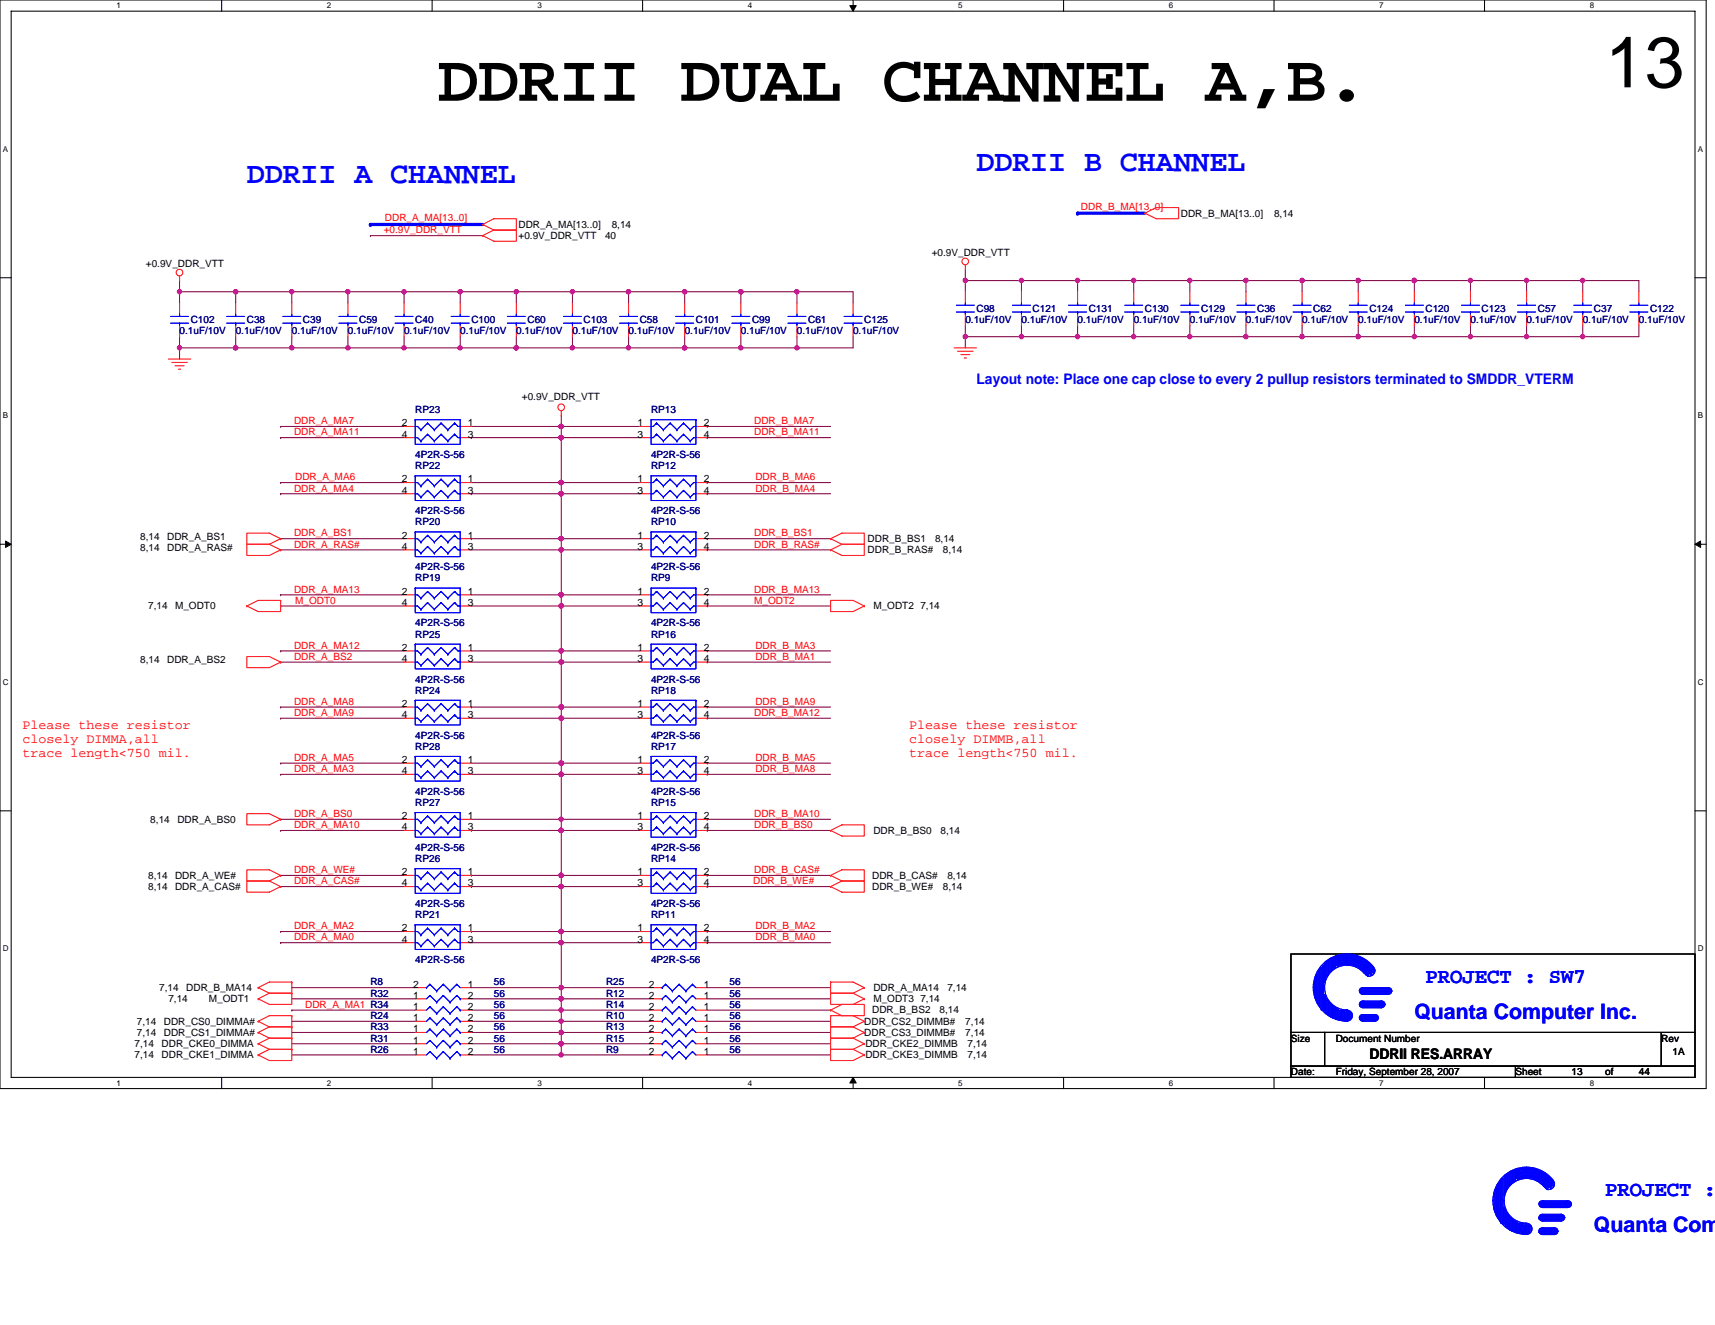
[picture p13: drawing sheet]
<svg xmlns="http://www.w3.org/2000/svg" width="279mm" height="216mm" viewBox="0 0 279 216" stroke-linecap="round" stroke-linejoin="round" font-family="sans-serif">
<defs><g id="words">
<text font-size="11.7" x="261.5" y="14.2">13</text>
<text font-size="11" x="71.3" y="16.4">DDRII DUAL CHANNEL A,B.</text>
<g font-size="4.9" fill="#00f">
<text x="40.2" y="29.7">DDRII A CHANNEL</text>
<text x="159.1" y="27.9">DDRII B CHANNEL</text>
</g>
<g font-size="3.5" fill="#00f">
<text x="232.2" y="160.2">PROJECT : SW7</text>
<text x="230.4" y="166">Quanta Computer Inc.</text>
<text x="261.5" y="194.9">PROJECT :</text>
<text x="259.7" y="200.7">Quanta Com</text>
</g>
<text font-size="2.4" fill="#00f" x="159.1" y="62.5">Layout note: Place one cap close to every 2 pullup resistors terminated to SMDDR_VTERM</text>
<text font-size="2.4" x="223.1" y="172.6">DDRII RES.ARRAY</text>
<g font-size="2.2" fill="#f00">
<text x="3.6" y="118.8">Please these resistor</text>
<text x="148.1" y="118.8">Please these resistor</text>
<text x="3.6" y="121.1">closely DIMMA,all</text>
<text x="3.6" y="123.4">trace length&lt;750 mil.</text>
<text x="148.1" y="121.1">closely DIMMB,all</text>
<text x="148.1" y="123.4">trace length&lt;750 mil.</text>
</g>
<g font-size="1.7">
<text x="65.4" y="69.5">2</text>
<text x="65.4" y="71.3">4</text>
<text x="76.2" y="69.5">1</text>
<text x="76.2" y="71.3">3</text>
<text x="103.9" y="69.5">1</text>
<text x="103.9" y="71.3">3</text>
<text x="114.6" y="69.5">2</text>
<text x="114.6" y="71.3">4</text>
<text x="65.4" y="78.6">2</text>
<text x="65.4" y="80.4">4</text>
<text x="76.2" y="78.6">1</text>
<text x="76.2" y="80.4">3</text>
<text x="103.9" y="78.6">1</text>
<text x="103.9" y="80.4">3</text>
<text x="114.6" y="78.6">2</text>
<text x="114.6" y="80.4">4</text>
<text x="65.4" y="87.8">2</text>
<text x="65.4" y="89.6">4</text>
<text x="76.2" y="87.8">1</text>
<text x="76.2" y="89.6">3</text>
<text x="103.9" y="87.8">1</text>
<text x="103.9" y="89.6">3</text>
<text x="114.6" y="87.8">2</text>
<text x="114.6" y="89.6">4</text>
<text x="65.4" y="96.9">2</text>
<text x="65.4" y="98.7">4</text>
<text x="76.2" y="96.9">1</text>
<text x="76.2" y="98.7">3</text>
<text x="103.9" y="96.9">1</text>
<text x="103.9" y="98.7">3</text>
<text x="114.6" y="96.9">2</text>
<text x="114.6" y="98.7">4</text>
<text x="65.4" y="106">2</text>
<text x="65.4" y="107.9">4</text>
<text x="76.2" y="106">1</text>
<text x="76.2" y="107.9">3</text>
<text x="103.9" y="106">1</text>
<text x="103.9" y="107.9">3</text>
<text x="114.6" y="106">2</text>
<text x="114.6" y="107.9">4</text>
<text x="65.4" y="115.2">2</text>
<text x="65.4" y="117">4</text>
<text x="76.2" y="115.2">1</text>
<text x="76.2" y="117">3</text>
<text x="103.9" y="115.2">1</text>
<text x="103.9" y="117">3</text>
<text x="114.6" y="115.2">2</text>
<text x="114.6" y="117">4</text>
<text x="65.4" y="124.3">2</text>
<text x="76.2" y="124.3">1</text>
<text x="103.9" y="124.3">1</text>
<text x="114.6" y="124.3">2</text>
<text x="65.4" y="126.2">4</text>
<text x="76.2" y="126.2">3</text>
<text x="103.9" y="126.2">3</text>
<text x="114.6" y="126.2">4</text>
<text x="65.4" y="133.5">2</text>
<text x="65.4" y="135.3">4</text>
<text x="76.2" y="133.5">1</text>
<text x="76.2" y="135.3">3</text>
<text x="103.9" y="133.5">1</text>
<text x="103.9" y="135.3">3</text>
<text x="114.6" y="133.5">2</text>
<text x="114.6" y="135.3">4</text>
<text x="65.4" y="142.6">2</text>
<text x="76.2" y="142.6">1</text>
<text x="103.9" y="142.6">1</text>
<text x="114.6" y="142.6">2</text>
<text x="65.4" y="144.4">4</text>
<text x="76.2" y="144.4">3</text>
<text x="103.9" y="144.4">3</text>
<text x="114.6" y="144.4">4</text>
<text x="65.4" y="151.8">2</text>
<text x="65.4" y="153.6">4</text>
<text x="76.2" y="151.8">1</text>
<text x="76.2" y="153.6">3</text>
<text x="103.9" y="151.8">1</text>
<text x="103.9" y="153.6">3</text>
<text x="114.6" y="151.8">2</text>
<text x="114.6" y="153.6">4</text>
<text x="67.3" y="160.9">2</text>
<text x="76.2" y="160.9">1</text>
<text x="105.7" y="160.9">2</text>
<text x="114.6" y="160.9">1</text>
<text x="67.3" y="162.7">1</text>
<text x="67.3" y="166.4">1</text>
<text x="67.3" y="164.6">1</text>
<text x="76.2" y="162.7">2</text>
<text x="76.2" y="166.4">2</text>
<text x="76.2" y="164.6">2</text>
<text x="105.7" y="164.6">2</text>
<text x="105.7" y="166.4">2</text>
<text x="105.7" y="162.7">2</text>
<text x="114.6" y="164.6">1</text>
<text x="114.6" y="166.4">1</text>
<text x="114.6" y="162.7">1</text>
<text x="67.3" y="170.1">1</text>
<text x="67.3" y="171.9">1</text>
<text x="67.3" y="168.2">1</text>
<text x="76.2" y="170.1">2</text>
<text x="76.2" y="171.9">2</text>
<text x="76.2" y="168.2">2</text>
<text x="105.7" y="170.1">2</text>
<text x="105.7" y="168.2">2</text>
<text x="105.7" y="171.9">2</text>
<text x="114.6" y="170.1">1</text>
<text x="114.6" y="168.2">1</text>
<text x="114.6" y="171.9">1</text>
</g>
<g font-size="1.6" fill="#f00">
<text x="176.1" y="34.2">DDR_B_MA[13..0]</text>
<text x="62.5" y="38">+0.9V_DDR_VTT</text>
<text x="62.7" y="36">DDR_A_MA[13..0]</text>
<text x="47.9" y="71">DDR_A_MA11</text>
<text x="47.9" y="69.1">DDR_A_MA7</text>
<text x="122.9" y="69.1">DDR_B_MA7</text>
<text x="122.9" y="71">DDR_B_MA11</text>
<text x="47.9" y="80.1">DDR_A_MA4</text>
<text x="48.1" y="78.3">DDR_A_MA6</text>
<text x="123.1" y="80.1">DDR_B_MA4</text>
<text x="123.1" y="78.3">DDR_B_MA6</text>
<text x="47.9" y="87.4">DDR_A_BS1</text>
<text x="47.9" y="89.2">DDR_A_RAS#</text>
<text x="122.9" y="87.4">DDR_B_BS1</text>
<text x="122.9" y="89.2">DDR_B_RAS#</text>
<text x="47.9" y="96.6">DDR_A_MA13</text>
<text x="48.1" y="98.4">M_ODT0</text>
<text x="122.9" y="96.6">DDR_B_MA13</text>
<text x="122.9" y="98.4">M_ODT2</text>
<text x="47.9" y="107.5">DDR_A_BS2</text>
<text x="47.9" y="105.7">DDR_A_MA12</text>
<text x="123.1" y="105.7">DDR_B_MA3</text>
<text x="123.1" y="107.5">DDR_B_MA1</text>
<text x="47.9" y="116.7">DDR_A_MA9</text>
<text x="47.9" y="114.9">DDR_A_MA8</text>
<text x="122.9" y="116.7">DDR_B_MA12</text>
<text x="123.1" y="114.9">DDR_B_MA9</text>
<text x="47.9" y="124">DDR_A_MA5</text>
<text x="47.9" y="125.8">DDR_A_MA3</text>
<text x="123.1" y="125.8">DDR_B_MA8</text>
<text x="123.1" y="124">DDR_B_MA5</text>
<text x="47.9" y="135">DDR_A_MA10</text>
<text x="47.9" y="133.1">DDR_A_BS0</text>
<text x="122.9" y="133.1">DDR_B_MA10</text>
<text x="122.9" y="135">DDR_B_BS0</text>
<text x="47.9" y="142.3">DDR_A_WE#</text>
<text x="122.9" y="142.3">DDR_B_CAS#</text>
<text x="47.9" y="144.1">DDR_A_CAS#</text>
<text x="122.7" y="144.1">DDR_B_WE#</text>
<text x="47.9" y="151.4">DDR_A_MA2</text>
<text x="47.9" y="153.2">DDR_A_MA0</text>
<text x="123.1" y="153.2">DDR_B_MA0</text>
<text x="123.1" y="151.4">DDR_B_MA2</text>
<text x="49.7" y="164.2">DDR_A_MA1 R34</text>
</g>
<g font-size="1.6">
<text x="192.4" y="35.3">DDR_B_MA[13..0]</text>
<text x="207.6" y="35.3">8,14</text>
<text x="84.5" y="37.1">DDR_A_MA[13..0]</text>
<text x="84.5" y="39">+0.9V_DDR_VTT</text>
<text x="98.6" y="39">40</text>
<text x="99.7" y="37.1">8,14</text>
<text x="151.8" y="41.7">+0.9V_DDR_VTT</text>
<text x="23.8" y="43.5">+0.9V_DDR_VTT</text>
<text x="85" y="65.1">+0.9V_DDR_VTT</text>
<text x="22.9" y="88">8,14</text>
<text x="22.9" y="89.8">8,14</text>
<text x="27.2" y="88">DDR_A_BS1</text>
<text x="27.2" y="89.8">DDR_A_RAS#</text>
<text x="141.4" y="88.3">DDR_B_BS1</text>
<text x="152.3" y="88.3">8,14</text>
<text x="141.4" y="90.2">DDR_B_RAS#</text>
<text x="153.6" y="90.2">8,14</text>
<text x="24.1" y="99.3">7,14</text>
<text x="28.5" y="99.3">M_ODT0</text>
<text x="142.3" y="99.3">M_ODT2 7,14</text>
<text x="22.9" y="108.1">8,14</text>
<text x="27.2" y="108.1">DDR_A_BS2</text>
<text x="24.5" y="134.1">8,14</text>
<text x="28.9" y="134.1">DDR_A_BS0</text>
<text x="142.3" y="135.9">DDR_B_BS0</text>
<text x="153.2" y="135.9">8,14</text>
<text x="24.1" y="143.2">8,14</text>
<text x="28.5" y="143.2">DDR_A_WE#</text>
<text x="142.1" y="143.2">DDR_B_CAS#</text>
<text x="154.3" y="143.2">8,14</text>
<text x="24.1" y="145">8,14</text>
<text x="28.5" y="145">DDR_A_CAS#</text>
<text x="142.1" y="145">DDR_B_WE#</text>
<text x="153.6" y="145">8,14</text>
<text x="26" y="161.5">7,14</text>
<text x="30.4" y="161.5">DDR_B_MA14</text>
<text x="142.3" y="161.5">DDR_A_MA14</text>
<text x="154.3" y="161.5">7,14</text>
<text x="22.3" y="167">7,14</text>
<text x="26.7" y="167">DDR_CS0_DIMMA#</text>
<text x="27.4" y="163.3">7,14</text>
<text x="34" y="163.3">M_ODT1</text>
<text x="140.8" y="167">DDR_CS2_DIMMB#</text>
<text x="142.1" y="165.1">DDR_B_BS2</text>
<text x="142.3" y="163.3">M_ODT3 7,14</text>
<text x="153.1" y="165.1">8,14</text>
<text x="157.3" y="167">7,14</text>
<text x="21.9" y="172.5">7,14</text>
<text x="21.9" y="170.6">7,14</text>
<text x="22.3" y="168.8">7,14</text>
<text x="26.3" y="172.5">DDR_CKE1_DIMMA</text>
<text x="26.3" y="170.6">DDR_CKE0_DIMMA</text>
<text x="26.7" y="168.8">DDR_CS1_DIMMA#</text>
<text x="140.8" y="168.8">DDR_CS3_DIMMB#</text>
<text x="141" y="172.5">DDR_CKE3_DIMMB</text>
<text x="141" y="170.6">DDR_CKE2_DIMMB</text>
<text x="157.3" y="168.8">7,14</text>
<text x="157.6" y="172.5">7,14</text>
<text x="157.6" y="170.6">7,14</text>
<text x="210.3" y="169.7">Size</text>
<text x="217.6" y="169.7">Document Number</text>
<text x="270.7" y="169.7">Rev</text>
<text x="272.5" y="171.9">1A</text>
<text x="210.3" y="175.2">Date:</text>
<text x="217.6" y="175.2">Friday, September 28, 2007</text>
<text x="246.9" y="175.2">Sheet</text>
<text x="256" y="175.2">13</text>
<text x="261.5" y="175.2">of</text>
<text x="267" y="175.2">44</text>
</g>
<g font-size="1.6" fill="#000080">
<text x="31.1" y="52.7">C102</text>
<text x="40.2" y="52.7">C38</text>
<text x="49.4" y="52.7">C39</text>
<text x="58.5" y="52.7">C59</text>
<text x="67.6" y="52.7">C40</text>
<text x="76.8" y="52.7">C100</text>
<text x="85.9" y="52.7">C60</text>
<text x="95.1" y="52.7">C103</text>
<text x="104.2" y="52.7">C58</text>
<text x="113.4" y="52.7">C101</text>
<text x="122.5" y="52.7">C99</text>
<text x="131.7" y="52.7">C61</text>
<text x="140.8" y="52.7">C125</text>
<text x="157.3" y="52.7">0.1uF/10V</text>
<text x="159.1" y="50.8">C98</text>
<text x="166.4" y="52.7">0.1uF/10V</text>
<text x="168.2" y="50.8">C121</text>
<text x="175.6" y="52.7">0.1uF/10V</text>
<text x="177.4" y="50.8">C131</text>
<text x="184.7" y="52.7">0.1uF/10V</text>
<text x="186.5" y="50.8">C130</text>
<text x="193.8" y="52.7">0.1uF/10V</text>
<text x="195.7" y="50.8">C129</text>
<text x="203" y="52.7">0.1uF/10V</text>
<text x="204.8" y="50.8">C36</text>
<text x="212.1" y="52.7">0.1uF/10V</text>
<text x="214" y="50.8">C62</text>
<text x="221.3" y="52.7">0.1uF/10V</text>
<text x="223.1" y="50.8">C124</text>
<text x="230.4" y="52.7">0.1uF/10V</text>
<text x="232.2" y="50.8">C120</text>
<text x="239.6" y="52.7">0.1uF/10V</text>
<text x="241.4" y="50.8">C123</text>
<text x="248.7" y="52.7">0.1uF/10V</text>
<text x="250.5" y="50.8">C57</text>
<text x="257.9" y="52.7">0.1uF/10V</text>
<text x="259.7" y="50.8">C37</text>
<text x="267" y="52.7">0.1uF/10V</text>
<text x="268.8" y="50.8">C122</text>
<text x="29.3" y="54.5">0.1uF/10V</text>
<text x="38.4" y="54.5">0.1uF/10V</text>
<text x="47.5" y="54.5">0.1uF/10V</text>
<text x="56.7" y="54.5">0.1uF/10V</text>
<text x="65.8" y="54.5">0.1uF/10V</text>
<text x="75" y="54.5">0.1uF/10V</text>
<text x="84.1" y="54.5">0.1uF/10V</text>
<text x="93.3" y="54.5">0.1uF/10V</text>
<text x="102.4" y="54.5">0.1uF/10V</text>
<text x="111.5" y="54.5">0.1uF/10V</text>
<text x="120.7" y="54.5">0.1uF/10V</text>
<text x="129.8" y="54.5">0.1uF/10V</text>
<text x="139" y="54.5">0.1uF/10V</text>
<text x="67.6" y="67.3">RP23</text>
<text x="106.1" y="67.3">RP13</text>
<text x="67.6" y="76.5">RP22</text>
<text x="67.6" y="74.6">4P2R-S-56</text>
<text x="106.1" y="76.5">RP12</text>
<text x="106.1" y="74.6">4P2R-S-56</text>
<text x="67.6" y="83.8">4P2R-S-56</text>
<text x="106.1" y="83.8">4P2R-S-56</text>
<text x="67.6" y="85.6">RP20</text>
<text x="106.1" y="85.6">RP10</text>
<text x="67.6" y="92.9">4P2R-S-56</text>
<text x="67.6" y="94.7">RP19</text>
<text x="106.1" y="92.9">4P2R-S-56</text>
<text x="106.1" y="94.7">RP9</text>
<text x="67.6" y="102.1">4P2R-S-56</text>
<text x="67.6" y="103.9">RP25</text>
<text x="106.1" y="102.1">4P2R-S-56</text>
<text x="106.1" y="103.9">RP16</text>
<text x="67.6" y="113">RP24</text>
<text x="67.6" y="111.2">4P2R-S-56</text>
<text x="106.1" y="113">RP18</text>
<text x="106.1" y="111.2">4P2R-S-56</text>
<text x="67.6" y="120.4">4P2R-S-56</text>
<text x="67.6" y="122.2">RP28</text>
<text x="106.1" y="120.4">4P2R-S-56</text>
<text x="106.1" y="122.2">RP17</text>
<text x="67.6" y="131.3">RP27</text>
<text x="67.6" y="129.5">4P2R-S-56</text>
<text x="106.1" y="131.3">RP15</text>
<text x="106.1" y="129.5">4P2R-S-56</text>
<text x="67.6" y="138.6">4P2R-S-56</text>
<text x="67.6" y="140.5">RP26</text>
<text x="106.1" y="138.6">4P2R-S-56</text>
<text x="106.1" y="140.5">RP14</text>
<text x="67.6" y="149.6">RP21</text>
<text x="67.6" y="147.8">4P2R-S-56</text>
<text x="106.1" y="149.6">RP11</text>
<text x="106.1" y="147.8">4P2R-S-56</text>
<text x="60.3" y="160.6">R8</text>
<text x="67.6" y="156.9">4P2R-S-56</text>
<text x="80.5" y="160.6">56</text>
<text x="98.7" y="160.6">R25</text>
<text x="106.1" y="156.9">4P2R-S-56</text>
<text x="118.9" y="160.6">56</text>
<text x="60.3" y="162.4">R32</text>
<text x="60.3" y="166.1">R24</text>
<text x="60.3" y="167.9">R33</text>
<text x="80.5" y="162.4">56</text>
<text x="80.5" y="166.1">56</text>
<text x="80.5" y="167.9">56</text>
<text x="80.5" y="164.2">56</text>
<text x="98.7" y="164.2">R14</text>
<text x="98.7" y="166.1">R10</text>
<text x="98.7" y="167.9">R13</text>
<text x="98.7" y="162.4">R12</text>
<text x="118.9" y="164.2">56</text>
<text x="118.9" y="166.1">56</text>
<text x="118.9" y="167.9">56</text>
<text x="118.9" y="162.4">56</text>
<text x="60.3" y="169.7">R31</text>
<text x="60.3" y="171.6">R26</text>
<text x="80.5" y="169.7">56</text>
<text x="80.5" y="171.6">56</text>
<text x="98.7" y="169.7">R15</text>
<text x="98.7" y="171.6">R9</text>
<text x="118.9" y="169.7">56</text>
<text x="118.9" y="171.6">56</text>
</g>
<g font-size="1.3">
<text x="19" y="1.4">1</text>
<text x="53.3" y="1.4">2</text>
<text x="87.5" y="1.4">3</text>
<text x="121.8" y="1.4">4</text>
<text x="156.1" y="1.4">5</text>
<text x="190.4" y="1.4">6</text>
<text x="224.7" y="1.4">7</text>
<text x="259" y="1.4">8</text>
<text x=".5" y="24.7">A</text>
<text x="276.6" y="24.7">A</text>
<text x=".5" y="68.2">B</text>
<text x="276.6" y="68.2">B</text>
<text x=".5" y="111.6">C</text>
<text x="276.6" y="111.6">C</text>
<text x=".5" y="155">D</text>
<text x="276.6" y="155">D</text>
<text x="19" y="176.9">1</text>
<text x="53.3" y="176.9">2</text>
<text x="87.5" y="176.9">3</text>
<text x="121.8" y="176.9">4</text>
<text x="156.1" y="176.9">5</text>
<text x="190.4" y="176.9">6</text>
<text x="224.7" y="176.9">7</text>
<text x="259" y="176.9">8</text>
</g>
</g></defs>
<path d="M0 0h278v177.4h-278zM1.8 1.8h274.3v173.8h-274.3z" fill="none" stroke="#000" stroke-width=".17"/>
<g fill="#fff">
<path d="M19 .2h.7v1.5h-.7z"/>
<path d="M19 175.7h.7v1.5h-.7z"/>
</g>
<path d="M36.1 0v1.8M36.1 175.6v1.8" fill="none" stroke="#000" stroke-width=".17"/>
<g fill="#fff">
<path d="M53.3 .2h.7v1.5h-.7z"/>
<path d="M53.3 175.7h.7v1.5h-.7z"/>
</g>
<path d="M70.4 0v1.8M70.4 175.6v1.8" fill="none" stroke="#000" stroke-width=".17"/>
<g fill="#fff">
<path d="M87.5 .2h.8v1.5h-.8z"/>
<path d="M87.5 175.7h.8v1.5h-.8z"/>
</g>
<path d="M104.7 0v1.8M104.7 175.6v1.8" fill="none" stroke="#000" stroke-width=".17"/>
<g fill="#fff">
<path d="M121.8 .2h.8v1.5h-.8z"/>
<path d="M121.8 175.7h.8v1.5h-.8z"/>
</g>
<path d="M139 0v1.8M139 175.6v1.8" fill="none" stroke="#000" stroke-width=".17"/>
<path d="M138.5 .9h1l-.5 .9zM139 175.6l.5 .9h-1z" fill="#000" stroke="#000" stroke-width=".16"/>
<g fill="#fff">
<path d="M156.1 .2h.7v1.5h-.7z"/>
<path d="M156.1 175.7h.7v1.5h-.7z"/>
</g>
<path d="M173.3 0v1.8M173.3 175.6v1.8" fill="none" stroke="#000" stroke-width=".17"/>
<g fill="#fff">
<path d="M190.4 .2h.7v1.5h-.7z"/>
<path d="M190.4 175.7h.7v1.5h-.7z"/>
</g>
<path d="M207.6 0v1.8M207.6 175.6v1.8" fill="none" stroke="#000" stroke-width=".17"/>
<g fill="#fff">
<path d="M224.7 .2h.7v1.5h-.7z"/>
<path d="M224.7 175.7h.7v1.5h-.7z"/>
</g>
<path d="M241.9 0v1.8M241.9 175.6v1.8" fill="none" stroke="#000" stroke-width=".17"/>
<g fill="#fff">
<path d="M259 .2h.7v1.5h-.7z"/>
<path d="M259 175.7h.7v1.5h-.7z"/>
<path d="M.5 23.5h.8v1.5h-.8z"/>
<path d="M276.6 23.5h.9v1.5h-.9z"/>
<path d="M.5 67h.8v1.4h-.8z"/>
<path d="M276.6 67h.9v1.4h-.9z"/>
</g>
<path d="M0 45.3h1.8M276.1 45.3h1.9" fill="none" stroke="#000" stroke-width=".17"/>
<g fill="#fff">
<path d="M.5 110.4h.9v1.5h-.9z"/>
<path d="M276.6 110.4h1v1.5h-1z"/>
</g>
<path d="M0 88.7h1.8M276.1 88.7h1.9" fill="none" stroke="#000" stroke-width=".17"/>
<path d="M.9 88.2l.9 .5-.9 .5zM276.1 88.7l1-.5v1z" fill="#000" stroke="#000" stroke-width=".16"/>
<g fill="#fff">
<path d="M.5 153.8h.9v1.5h-.9z"/>
<path d="M276.6 153.8h1v1.5h-1z"/>
</g>
<path d="M0 132.1h1.8M276.1 132.1h1.9M210.3 155.4h65.8v12.8h-65.8zM210.3 168.2h5.5v5.5h-5.5zM210.3 173.7h36.6v1.9h-36.6zM215.8 168.2h54.9v5.5h-54.9zM246.9 173.7h29.2v1.9h-29.2zM270.7 168.2h5.4v5.5h-5.4z" fill="none" stroke="#000" stroke-width=".17"/>
<path d="M60.3 36.6h.1M60.3 36.6h18.3M175.6 34.7h.1M175.6 34.7h10.9" fill="none" stroke="#00f" stroke-width=".53"/>
<g fill="none" stroke="#800040" stroke-width=".17">
<path d="M60.3 38.4h.1M60.3 38.4h18.3M29.3 54.9v1.8M29.3 56.7h.1M29.3 47.5h.1M29.3 56.7v1.8M29.3 45.7v1.8M29.3 47.5h18.2M29.3 47.5v1.9M38.4 47.5v1.9M38.4 47.5h.1M38.4 54.9v1.8"/>
<path d="M38.4 56.7h.1M47.5 47.5v1.9M47.5 54.9v1.8M47.5 56.7h.1M47.5 47.5h9.2M56.7 56.7h.1M56.7 47.5h.1M56.7 47.5v1.9M56.7 54.9v1.8M56.7 47.5h9.1M65.8 47.5v1.9M65.8 47.5h9.2"/>
<path d="M65.8 54.9v1.8M65.8 56.7h.1M75 56.7h.1M75 47.5h.1M75 54.9v1.8M75 47.5v1.9M75 47.5h9.1M84.1 54.9v1.8M84.1 47.5v1.9M84.1 56.7h.1M84.1 47.5h9.2M93.3 47.5h45.7v1.9"/>
<path d="M93.3 54.9v1.8M93.3 47.5v1.9M93.3 47.5h.1M93.3 56.7h.1M102.4 47.5h.1M102.4 47.5v1.9M102.4 56.7h.1M102.4 54.9v1.8M111.5 47.5v1.9M111.5 56.7h.1M111.5 47.5h.1M111.5 54.9v1.8"/>
<path d="M120.7 54.9v1.8M120.7 47.5v1.9M120.7 56.7h.1M120.7 47.5h.1M129.8 47.5v1.9M129.8 54.9v1.8M129.8 47.5h.1M129.8 56.7h.1M139 54.9v1.8h-109.7M157.3 45.7h9.1M157.3 43.9v1.8M157.3 53v1.9"/>
<path d="M157.3 45.7h.1M157.3 54.9h.1M157.3 54.9h9.1M157.3 45.7v1.8M157.3 54.9v1.8M166.4 54.9h.1M166.4 45.7h18.3M166.4 45.7h.1M166.4 45.7v1.8M166.4 53v1.9M166.4 54.9h45.7M175.6 54.9h.1"/>
<path d="M175.6 45.7v1.8M175.6 53v1.9M184.7 45.7v1.8M184.7 45.7h.1M184.7 54.9h.1M184.7 53v1.9M184.7 45.7h9.1M193.8 54.9h.1M193.8 45.7h9.2M193.8 45.7v1.8M193.8 53v1.9M203 54.9h.1"/>
<path d="M203 45.7v1.8M203 45.7h.1M203 53v1.9M203 45.7h9.1M212.1 54.9h9.2M212.1 45.7h9.2M212.1 45.7v1.8M212.1 53v1.9M221.3 54.9h.1M221.3 45.7h.1M221.3 53v1.9M221.3 45.7v1.8"/>
<path d="M221.3 54.9h18.3M221.3 45.7h18.3M230.4 53v1.9M230.4 45.7v1.8M230.4 54.9h.1M230.4 45.7h.1M239.6 45.7h9.1M239.6 45.7v1.8M239.6 53v1.9M239.6 54.9h9.1M248.7 54.9h.1M248.7 45.7h.1"/>
<path d="M248.7 53v1.9M248.7 45.7v1.8M248.7 45.7h9.2M257.9 45.7h9.1v1.8M257.9 45.7v1.8M257.9 53v1.9M257.9 54.9h.1M267 53v1.9h-18.3M45.7 71.3h.1M45.7 69.5h.1M45.7 78.6h.1M45.7 78.6h20.1"/>
<path d="M45.7 69.5h20.1M45.7 71.3h20.1M76.8 71.3h.1M76.8 69.5h14.6M76.8 78.6h14.6M76.8 71.3h27.4M91.4 78.6h.1M91.4 71.3h.1M91.4 69.5h.1M91.4 67.6v1.9M91.4 69.5v11M91.4 78.6h12.8"/>
<path d="M91.4 69.5h12.8M115.2 78.6h.1M115.2 69.5h.1M115.2 71.3h.1M115.2 78.6h20.1M115.2 69.5h20.1M115.2 71.3h20.1M45.7 98.7h.1M45.7 96.9h.1M45.7 80.5h.1M45.7 87.8h.1M45.7 89.6h.1"/>
<path d="M45.7 80.5h20.1M45.7 96.9h20.1M45.7 98.7h20.1M45.7 87.8h20.1M45.7 89.6h20.1M76.8 98.7h14.6M76.8 96.9h14.6M76.8 87.8h.1M76.8 89.6h14.6M76.8 80.5h.1M76.8 80.5h27.4M76.8 87.8h14.6"/>
<path d="M91.4 80.5h.1M91.4 96.9h.1M91.4 98.7h.1M91.4 80.5v7.3M91.4 89.6h.1M91.4 89.6h12.8M91.4 87.8h12.8M91.4 87.8h.1M91.4 87.8v47.5M91.4 96.9h12.8M91.4 98.7h12.8M115.2 80.5h.1"/>
<path d="M115.2 96.9h.1M115.2 98.7h.1M115.2 87.8h.1M115.2 89.6h.1M115.2 80.5h20.1M115.2 96.9h20.1M115.2 98.7h20.1M115.2 87.8h20.1M115.2 89.6h20.1M45.7 107.9h.1M45.7 106.1h.1M45.7 117h.1"/>
<path d="M45.7 115.2h.1M45.7 115.2h20.1M45.7 117h20.1M45.7 106.1h20.1M45.7 107.9h20.1M76.8 106.1h14.6M76.8 107.9h14.6M76.8 117h14.6M76.8 115.2h.1M76.8 115.2h14.6M91.4 117h.1M91.4 107.9h.1"/>
<path d="M91.4 115.2h12.8M91.4 107.9h12.8M91.4 106.1h12.8M91.4 115.2h.1M91.4 106.1h.1M91.4 117h12.8M115.2 115.2h.1M115.2 117h.1M115.2 106.1h.1M115.2 107.9h.1M115.2 115.2h20.1M115.2 117h20.1"/>
<path d="M115.2 106.1h20.1M115.2 107.9h20.1M45.7 124.4h.1M45.7 126.2h.1M45.7 135.3h.1M45.7 133.5h.1M45.7 133.5h20.1M45.7 135.3h20.1M45.7 124.4h20.1M45.7 126.2h20.1M76.8 126.2h14.6M76.8 124.4h14.6"/>
<path d="M76.8 133.5h14.6M76.8 135.3h.1M76.8 135.3h27.4M91.4 133.5h12.8M91.4 135.3h.1M91.4 135.3v7.3M91.4 126.2h12.8M91.4 124.4h.1M91.4 126.2h.1M91.4 133.5h.1M91.4 124.4h12.8M115.2 133.5h.1"/>
<path d="M115.2 135.3h.1M115.2 126.2h.1M115.2 124.4h.1M115.2 133.5h20.1M115.2 135.3h20.1M115.2 124.4h20.1M115.2 126.2h20.1M45.7 144.5h.1M45.7 142.6h.1M45.7 151.8h.1M45.7 153.6h.1M45.7 144.5h20.1"/>
<path d="M45.7 142.6h20.1M45.7 151.8h20.1M45.7 153.6h20.1M76.8 151.8h.1M76.8 142.6h.1M76.8 144.5h.1M76.8 153.6h14.6M76.8 144.5h14.6M76.8 142.6h14.6M76.8 151.8h14.6M91.4 144.5h12.8M91.4 142.6h12.8"/>
<path d="M91.4 151.8h12.8M91.4 153.6h12.8M91.4 144.5h.1M91.4 142.6h.1M91.4 151.8h.1M91.4 153.6v7.3h14.7M91.4 153.6h.1M91.4 142.6v11M115.2 144.5h.1M115.2 142.6h.1M115.2 153.6h.1M115.2 151.8h.1"/>
<path d="M115.2 144.5h20.1M115.2 142.6h20.1M115.2 151.8h20.1M115.2 153.6h20.1M47.5 164.6h.1M47.5 170.1h20.1M47.5 166.4h20.1M47.5 168.2h20.1M47.5 171.9h20.1M47.5 162.8h20.1M47.5 160.9h20.1M47.5 164.6h20.1"/>
<path d="M76.8 164.6h14.6M76.8 171.9h14.6M76.8 170.1h14.6M76.8 168.2h14.6M76.8 166.4h14.6M76.8 162.8h14.6M76.8 160.9h14.6M91.4 166.4h.1M91.4 160.9h.1M91.4 168.2v1.9M91.4 170.1h.1M91.4 171.9h14.7"/>
<path d="M91.4 166.4h14.7M91.4 168.2h.1M91.4 162.8h14.7M91.4 164.6h14.7M91.4 162.8h.1M91.4 164.6h.1M91.4 160.9v7.3M91.4 170.1v1.8M91.4 170.1h14.7M91.4 168.2h14.7M115.2 166.4h20.1M115.2 168.2h20.1"/>
<path d="M115.2 170.1h20.1M115.2 171.9h20.1M115.2 162.8h20.1M115.2 164.6h20.1M115.2 160.9h20.1"/>
</g>
<g fill="#f0f" stroke="#f0f" stroke-width=".17">
<circle cx="111.5" cy="47.5" r=".35"/>
<circle cx="102.4" cy="47.5" r=".35"/>
<circle cx="38.4" cy="56.7" r=".35"/>
<circle cx="29.2" cy="56.7" r=".35"/>
<circle cx="56.7" cy="56.7" r=".35"/>
<circle cx="84.1" cy="56.7" r=".35"/>
<circle cx="75" cy="56.7" r=".35"/>
<circle cx="111.5" cy="56.7" r=".35"/>
<circle cx="84.1" cy="47.5" r=".35"/>
<circle cx="75" cy="47.5" r=".35"/>
<circle cx="65.8" cy="47.5" r=".35"/>
<circle cx="56.7" cy="47.5" r=".35"/>
<circle cx="47.5" cy="47.5" r=".35"/>
<circle cx="38.4" cy="47.5" r=".35"/>
<circle cx="102.4" cy="56.7" r=".35"/>
<circle cx="29.2" cy="47.5" r=".35"/>
<circle cx="47.5" cy="56.7" r=".35"/>
<circle cx="93.2" cy="47.5" r=".35"/>
<circle cx="120.7" cy="47.5" r=".35"/>
<circle cx="129.8" cy="47.5" r=".35"/>
<circle cx="129.8" cy="56.7" r=".35"/>
<circle cx="93.2" cy="56.7" r=".35"/>
<circle cx="120.7" cy="56.7" r=".35"/>
<circle cx="65.8" cy="56.7" r=".35"/>
<circle cx="221.3" cy="54.8" r=".36"/>
<circle cx="257.8" cy="54.8" r=".36"/>
<circle cx="166.4" cy="54.8" r=".36"/>
<circle cx="193.8" cy="54.8" r=".36"/>
<circle cx="248.7" cy="54.8" r=".36"/>
<circle cx="212.1" cy="54.8" r=".36"/>
<circle cx="203" cy="54.8" r=".36"/>
<circle cx="212.1" cy="45.7" r=".36"/>
<circle cx="203" cy="45.7" r=".36"/>
<circle cx="157.2" cy="45.7" r=".36"/>
<circle cx="230.4" cy="45.7" r=".36"/>
<circle cx="221.3" cy="45.7" r=".36"/>
<circle cx="257.8" cy="45.7" r=".36"/>
<circle cx="248.7" cy="45.7" r=".36"/>
<circle cx="239.5" cy="54.8" r=".36"/>
<circle cx="230.4" cy="54.8" r=".36"/>
<circle cx="239.5" cy="45.7" r=".36"/>
<circle cx="175.5" cy="45.7" r=".36"/>
<circle cx="166.4" cy="45.7" r=".36"/>
<circle cx="193.8" cy="45.7" r=".36"/>
<circle cx="184.7" cy="45.7" r=".36"/>
<circle cx="175.5" cy="54.8" r=".36"/>
<circle cx="184.7" cy="54.8" r=".36"/>
<circle cx="157.2" cy="54.8" r=".36"/>
<circle cx="91.4" cy="166.4" r=".36"/>
<circle cx="91.4" cy="135.3" r=".36"/>
<circle cx="91.4" cy="162.7" r=".36"/>
<circle cx="91.4" cy="160.9" r=".36"/>
<circle cx="91.4" cy="80.4" r=".36"/>
<circle cx="91.4" cy="78.6" r=".36"/>
<circle cx="91.4" cy="96.9" r=".36"/>
<circle cx="91.4" cy="98.7" r=".36"/>
<circle cx="91.4" cy="71.3" r=".36"/>
<circle cx="91.4" cy="124.3" r=".36"/>
<circle cx="91.4" cy="106.1" r=".36"/>
<circle cx="91.4" cy="89.6" r=".36"/>
<circle cx="91.4" cy="115.2" r=".36"/>
<circle cx="91.4" cy="107.9" r=".36"/>
<circle cx="91.4" cy="69.5" r=".36"/>
<circle cx="91.4" cy="151.8" r=".36"/>
<circle cx="91.4" cy="142.6" r=".36"/>
<circle cx="91.4" cy="144.4" r=".36"/>
<circle cx="91.4" cy="170.1" r=".36"/>
<circle cx="91.4" cy="171.9" r=".36"/>
<circle cx="91.4" cy="168.2" r=".36"/>
<circle cx="91.4" cy="87.8" r=".36"/>
<circle cx="91.4" cy="117" r=".36"/>
<circle cx="91.4" cy="164.6" r=".36"/>
<circle cx="91.4" cy="126.2" r=".36"/>
<circle cx="91.4" cy="153.6" r=".36"/>
<circle cx="91.4" cy="133.5" r=".36"/>
</g>
<g fill="none" stroke="#f00" stroke-width=".17">
<path d="M78.6 36.6l1.9-1h3.6v1.9h-3.6M78.6 36.6h.1M78.6 38.4h.1M78.6 36.6l1.9 .9M80.5 37.5h3.6v1.8h-3.6l-1.9-.9M80.5 37.5l-1.9 .9M186.5 34.7l1.9-.9h3.6v1.8h-3.6zM186.5 34.7h.1M27.4 58.5h3.7M28 59.1h2.5M28.5 59.6h1.5M29.3 45v.7"/>
<path d="M29.3 49.4v1.8M29.3 53v1.9M38.4 49.4v1.8M38.4 53v1.9M47.5 49.4v1.8M47.5 53v1.9M56.7 49.4v1.8M56.7 53v1.9M65.8 49.4v1.8M65.8 53v1.9M75 49.4v1.8M75 53v1.9"/>
<path d="M84.1 49.4v1.8M84.1 53v1.9M93.3 49.4v1.8M93.3 53v1.9M102.4 49.4v1.8M102.4 53v1.9M111.5 49.4v1.8M111.5 53v1.9M120.7 49.4v1.8M120.7 53v1.9M129.8 49.4v1.8M129.8 53v1.9"/>
<path d="M139 49.4v1.8M139 53v1.9M155.4 56.7h3.7M156 57.2h2.5M156.5 57.8h1.5M157.1 58.3h.4M157.3 43.2v.7M157.3 47.5v1.9M157.3 51.2v1.8M166.4 47.5v1.9M166.4 51.2v1.8M175.6 47.5v1.9"/>
<path d="M175.6 51.2v1.8M184.7 47.5v1.9M184.7 51.2v1.8M193.8 47.5v1.9M193.8 51.2v1.8M203 47.5v1.9M203 51.2v1.8M212.1 47.5v1.9M212.1 51.2v1.8M221.3 47.5v1.9M221.3 51.2v1.8M230.4 47.5v1.9"/>
<path d="M230.4 51.2v1.8M239.6 47.5v1.9M239.6 51.2v1.8M248.7 47.5v1.9M248.7 51.2v1.8M257.9 47.5v1.9M257.9 51.2v1.8M267 47.5v1.9M267 51.2v1.8M29.1 60.2h.3M65.8 78.6h1.8M65.8 69.5h1.8"/>
<path d="M65.8 71.3h1.8M75 78.6h1.8M75 69.5h1.8M75 71.3h1.8M91.4 67.6h.1M91.4 66.9v.7M104.2 78.6h1.9M104.2 69.5h1.9M104.2 71.3h1.9M113.4 78.6h1.8M113.4 69.5h1.8M113.4 71.3h1.8"/>
<path d="M40.2 98.7h.1M43.9 88.7h-3.7v1.8h3.7l1.8-.9M43.9 88.7l1.8 .9M45.7 97.8h-3.6l-1.9 .9M45.7 97.8v1.9h-3.6l-1.9-1M45.7 97.8h.1M45.7 87.8l-1.8-.9h-3.7v1.8h3.7M45.7 87.8h.1M45.7 89.6h.1M45.7 87.8l-1.8 .9M65.8 87.8h1.8M65.8 89.6h1.8"/>
<path d="M65.8 80.5h1.8M65.8 96.9h1.8M65.8 98.7h1.8M75 87.8h1.8M75 89.6h1.8M75 80.5h1.8M75 96.9h1.8M75 98.7h1.8M104.2 87.8h1.9M104.2 89.6h1.9M104.2 80.5h1.9M104.2 96.9h1.9"/>
<path d="M104.2 98.7h1.9M113.4 87.8h1.8M113.4 89.6h1.8M113.4 80.5h1.8M113.4 96.9h1.8M113.4 98.7h1.8M135.3 97.8h3.7l1.8 .9M135.3 97.8v1.9h3.7l1.8-1M135.3 97.8h.1M135.3 87.8l1.9-.9h3.6v1.8h-3.6M135.3 87.8h.1M135.3 89.6h.1"/>
<path d="M135.3 87.8l1.9 .9M137.2 88.7h3.6v1.8h-3.6l-1.9-.9M137.2 88.7l-1.9 .9M140.8 98.7h.1M40.2 107h3.7l1.8 .9-1.8 .9h-3.7zM45.7 107.9h.1M65.8 115.2h1.8M65.8 117h1.8M65.8 106.1h1.8M65.8 107.9h1.8M75 115.2h1.8M75 117h1.8"/>
<path d="M75 106.1h1.8M75 107.9h1.8M104.2 115.2h1.9M104.2 117h1.9M104.2 106.1h1.9M104.2 107.9h1.9M113.4 115.2h1.8M113.4 117h1.8M113.4 106.1h1.8M113.4 107.9h1.8M40.2 132.6h3.7l1.8 .9-1.8 .9h-3.7zM45.7 133.5h.1"/>
<path d="M65.8 133.5h1.8M65.8 135.3h1.8M65.8 124.4h1.8M65.8 126.2h1.8M75 133.5h1.8M75 135.3h1.8M75 124.4h1.8M75 126.2h1.8M104.2 133.5h1.9M104.2 135.3h1.9M104.2 124.4h1.9M104.2 126.2h1.9"/>
<path d="M113.4 133.5h1.8M113.4 135.3h1.8M113.4 124.4h1.8M113.4 126.2h1.8M135.3 135.3l1.9-.9h3.6v1.8h-3.6zM135.3 135.3h.1M43.9 143.6h-3.7v1.8h3.7l1.8-.9M43.9 143.6l1.8 .9M45.7 142.6l-1.8-.9h-3.7v1.9h3.7M45.7 142.6h.1M45.7 144.5h.1M45.7 142.6l-1.8 1"/>
<path d="M65.8 151.8h1.8M65.8 153.6h1.8M65.8 142.6h1.8M65.8 144.5h1.8M75 151.8h1.8M75 153.6h1.8M75 142.6h1.8M75 144.5h1.8M104.2 151.8h1.9M104.2 153.6h1.9M104.2 142.6h1.9M104.2 144.5h1.9"/>
<path d="M113.4 151.8h1.8M113.4 153.6h1.8M113.4 142.6h1.8M113.4 144.5h1.8M135.3 142.6l1.9-.9h3.6v1.9h-3.6M135.3 142.6h.1M135.3 144.5h.1M135.3 142.6l1.9 1M137.2 143.6h3.6v1.8h-3.6l-1.9-.9M137.2 143.6l-1.9 .9M42.1 162.8h.1M42.1 168.2h.1"/>
<path d="M42.1 166.4h.1M42.1 171.9h.1M42.1 170.1h.1M42.1 160.9h.1M42.1 168.2l1.8 1M42.1 166.4l1.8 .9M42.1 170.1l1.8 .9M42.1 160.9l1.8 .9M43.9 161.8h3.6M43.9 167.3h3.6M43.9 171h3.6M43.9 169.2h3.6"/>
<path d="M43.9 161.8l-1.8 1M43.9 167.3l-1.8 .9M43.9 171l-1.8 .9M43.9 169.2l-1.8 .9M47.5 161.8v1.9h-3.6l-1.8-.9M47.5 161.8h.1M47.5 167.3v1.9h-3.6M47.5 167.3h.1M47.5 165.5h-3.6l-1.8 .9M47.5 165.5v1.8h-3.6M47.5 165.5h.1M47.5 171v1.8h-3.6l-1.8-.9"/>
<path d="M47.5 171h.1M47.5 169.2v1.8h-3.6M47.5 169.2h.1M47.5 160h-3.6l-1.8 .9M47.5 160v1.8h-3.6M47.5 160h.1M67.6 170.1h1.9M67.6 162.8h1.9M67.6 164.6h1.9M67.6 171.9h1.9M67.6 160.9h1.9M67.6 166.4h1.9"/>
<path d="M67.6 168.2h1.9M75 170.1h1.8M75 162.8h1.8M75 164.6h1.8M75 171.9h1.8M75 160.9h1.8M75 166.4h1.8M75 168.2h1.8M106.1 170.1h1.8M106.1 162.8h1.8M106.1 164.6h1.8M106.1 171.9h1.8"/>
<path d="M106.1 160.9h1.8M106.1 166.4h1.8M106.1 168.2h1.8M113.4 170.1h1.8M113.4 162.8h1.8M113.4 164.6h1.8M113.4 171.9h1.8M113.4 160.9h1.8M113.4 166.4h1.8M113.4 168.2h1.8M135.3 171h3.7M135.3 171v1.8h3.7l1.8-.9"/>
<path d="M135.3 171h.1M135.3 167.3h3.7M135.3 167.3v1.9h3.7M135.3 167.3h.1M135.3 169.2h3.7M135.3 169.2v1.8h3.7M135.3 169.2h.1M135.3 165.5h3.7l1.8 .9M135.3 165.5v1.8h3.7M135.3 165.5h.1M135.3 164.6l1.9-.9h3.6v1.8h-3.6zM135.3 164.6h.1"/>
<path d="M135.3 161.8h3.7M135.3 161.8v1.9h3.7l1.8-.9M135.3 161.8h.1M135.3 160h3.7l1.8 .9M135.3 160v1.8h3.7M135.3 160h.1M139 171l1.8 .9M139 167.3l1.8 .9M139 169.2l1.8 .9M139 161.8l1.8 1M140.8 171.9h.1M140.8 168.2h.1"/>
<path d="M140.8 170.1h.1M140.8 166.4h.1M140.8 162.8h.1M140.8 160.9h.1M140.8 168.2l-1.8 1M140.8 170.1l-1.8 .9M140.8 166.4l-1.8 .9M140.8 160.9l-1.8 .9"/>
<circle cx="29.2" cy="44.4" r=".54"/>
<circle cx="157.3" cy="42.6" r=".54"/>
<circle cx="91.4" cy="66.4" r=".54"/>
</g>
<g fill="none" stroke="#00f" stroke-width=".17">
<path d="M27.8 52.7h2.9M27.8 51.6h2.9M29.3 51.2v.4M29.3 52.7h.1M29.3 52.7v.3M36.9 52.7h3M36.9 51.6h3M38.4 51.2v.4M38.4 52.7h.1M38.4 52.7v.3M46.1 52.7h2.9M46.1 51.6h2.9"/>
<path d="M47.5 51.2v.4M47.5 52.7h.1M47.5 52.7v.3M55.2 52.7h2.9M55.2 51.6h2.9M56.7 51.2v.4M56.7 52.7h.1M56.7 52.7v.3M64.4 52.7h2.9M64.4 51.6h2.9M65.8 51.2v.4M65.8 52.7h.1"/>
<path d="M65.8 52.7v.3M73.5 52.7h2.9M73.5 51.6h2.9M75 51.2v.4M75 52.7h.1M75 52.7v.3M82.7 52.7h2.9M82.7 51.6h2.9M84.1 51.2v.4M84.1 52.7h.1M84.1 52.7v.3M91.8 52.7h2.9"/>
<path d="M91.8 51.6h2.9M93.3 51.2v.4M93.3 52.7h.1M93.3 52.7v.3M100.9 52.7h3M100.9 51.6h3M102.4 51.2v.4M102.4 52.7h.1M102.4 52.7v.3M110.1 52.7h2.9M110.1 51.6h2.9M111.5 51.2v.4"/>
<path d="M111.5 52.7h.1M111.5 52.7v.3M119.2 52.7h3M119.2 51.6h3M120.7 51.2v.4M120.7 52.7h.1M120.7 52.7v.3M128.4 52.7h2.9M128.4 51.6h2.9M129.8 51.2v.4M129.8 52.7h.1M129.8 52.7v.3"/>
<path d="M137.5 52.7h2.9M137.5 51.6h2.9M139 51.2v.4M139 52.7h.1M139 52.7v.3M155.8 50.8h2.9M155.8 49.7h2.9M157.3 49.4v.3M157.3 50.8h.1M157.3 50.8v.4M165 50.8h2.9M165 49.7h2.9"/>
<path d="M166.4 49.4v.3M166.4 50.8h.1M166.4 50.8v.4M174.1 50.8h2.9M174.1 49.7h2.9M175.6 49.4v.3M175.6 50.8h.1M175.6 50.8v.4M183.2 50.8h3M183.2 49.7h3M184.7 49.4v.3M184.7 50.8h.1"/>
<path d="M184.7 50.8v.4M192.4 50.8h2.9M192.4 49.7h2.9M193.8 49.4v.3M193.8 50.8h.1M193.8 50.8v.4M201.5 50.8h2.9M201.5 49.7h2.9M203 49.4v.3M203 50.8h.1M203 50.8v.4M210.7 50.8h2.9"/>
<path d="M210.7 49.7h2.9M212.1 49.4v.3M212.1 50.8h.1M212.1 50.8v.4M219.8 50.8h2.9M219.8 49.7h2.9M221.3 49.4v.3M221.3 50.8h.1M221.3 50.8v.4M229 50.8h2.9M229 49.7h2.9M230.4 49.4v.3"/>
<path d="M230.4 50.8h.1M230.4 50.8v.4M238.1 50.8h2.9M238.1 49.7h2.9M239.6 49.4v.3M239.6 50.8h.1M239.6 50.8v.4M247.2 50.8h3M247.2 49.7h3M248.7 49.4v.3M248.7 50.8h.1M248.7 50.8v.4"/>
<path d="M256.4 50.8h2.9M256.4 49.7h2.9M257.9 49.4v.3M257.9 50.8h.1M257.9 50.8v.4M265.5 50.8h3M265.5 49.7h3M267 49.4v.3M267 50.8h.1M267 50.8v.4M67.6 77.5h7.4v4.1h-7.4zM67.6 78.6h.4l.6 .6"/>
<path d="M67.6 77.5h.1M67.6 68.4h7.4v4h-7.4zM67.6 69.5h.4l.6 .5M67.6 71.3h.4l.6 .6M67.6 68.4h.1M68.6 79.2h.1M68.6 70h.1M68.6 71.9h.1M69.7 78.1h.1M69.7 79.9h.1M69.7 68.9h.1M69.7 70.8h.1"/>
<path d="M69.7 78.1l1.1 1.1M69.7 78.1l-1.1 1.1M69.7 79.9l1.1 1.1M69.7 79.9l-1.1 1.1M69.7 68.9l1.1 1.1M69.7 68.9l-1.1 1.1M69.7 70.8l1.1 1.1M69.7 70.8l-1.1 1.1M70.8 79.2h.1M70.8 70h.1M70.8 71.9h.1M71.9 78.1h.1"/>
<path d="M71.9 79.9h.1M71.9 68.9h.1M71.9 70.8h.1M71.9 78.1l1.1 1.1M71.9 78.1l-1.1 1.1M71.9 79.9l1.1 1.1M71.9 79.9l-1.1 1.1M71.9 68.9l1.1 1.1M71.9 68.9l-1.1 1.1M71.9 70.8l1.1 1.1M71.9 70.8l-1.1 1.1M73 79.2h.1"/>
<path d="M73 70h.1M73 71.9h.1M74.1 78.1h.1M74.1 79.9h.1M74.1 78.1l.5 .5h.4M74.1 79.9l.5 .6h.4M74.1 68.9h.1M74.1 70.8h.1M74.1 68.9l.5 .6h.4M74.1 70.8l.5 .5h.4M74.1 78.1l.1 .2M74.1 79.9l.1 .2"/>
<path d="M74.1 78.1l-1.1 1.1M74.1 79.9l-1.1 1.1M74.1 68.9l.1 .2M74.1 70.8l.1 .2M74.1 68.9l-1.1 1.1M74.1 70.8l-1.1 1.1M106.1 77.5h7.3v4.1h-7.3zM106.1 68.4h7.3v4h-7.3zM107 78.1h.1M107 79.9h.1M107 78.1l-.6 .5h-.3M107 79.9l-.6 .6h-.3"/>
<path d="M107 68.9h.1M107 70.8h.1M107 68.9l-.6 .6h-.3M107 70.8l-.6 .5h-.3M107 78.1l1.1 1.1M107 79.9l1.1 1.1M107 68.9l1.1 1.1M107 70.8l1.1 1.1M108.1 79.2h.1M108.1 70h.1M108.1 71.9h.1M109.2 78.1h.1"/>
<path d="M109.2 79.9h.1M109.2 68.9h.1M109.2 70.8h.1M109.2 78.1l-1.1 1.1M109.2 78.1l1.1 1.1M109.2 79.9l-1.1 1.1M109.2 79.9l1.1 1.1M109.2 68.9l-1.1 1.1M109.2 68.9l1.1 1.1M109.2 70.8l-1.1 1.1M109.2 70.8l1.1 1.1M110.3 79.2h.1"/>
<path d="M110.3 70h.1M110.3 71.9h.1M111.4 78.1h.1M111.4 79.9h.1M111.4 68.9h.1M111.4 70.8h.1M111.4 78.1l-1.1 1.1M111.4 78.1l1.1 1.1M111.4 79.9l-1.1 1.1M111.4 79.9l1.1 1.1M111.4 68.9l-1.1 1.1M111.4 68.9l1.1 1.1"/>
<path d="M111.4 70.8l-1.1 1.1M111.4 70.8l1.1 1.1M112.5 79.2h.1M112.5 70h.1M112.5 71.9h.1M113.4 78.6h-.4l-.5 .6M113.4 77.5h.1M113.4 69.5h-.4l-.5 .5M113.4 71.3h-.4l-.5 .6M113.4 68.4h.1M67.6 80.5h.4l.6 .5M67.6 86.7h7.4v4h-7.4z"/>
<path d="M67.6 87.8h.4l.6 .5M67.6 89.6h.4l.6 .5M67.6 86.7h.1M67.6 95.8h7.4v4h-7.4zM67.6 96.9h.4l.6 .6M67.6 98.7h.4l.6 .6M67.6 95.8h.1M68.6 81h.1M68.6 88.3h.1M68.6 90.1h.1M68.6 97.5h.1M68.6 99.3h.1"/>
<path d="M69.7 87.2h.1M69.7 89h.1M69.7 96.4h.1M69.7 98.2h.1M69.7 87.2l1.1 1.1M69.7 87.2l-1.1 1.1M69.7 89l1.1 1.1M69.7 89l-1.1 1.1M69.7 96.4l1.1 1.1M69.7 96.4l-1.1 1.1M69.7 98.2l1.1 1.1M69.7 98.2l-1.1 1.1"/>
<path d="M70.8 81h.1M70.8 88.3h.1M70.8 90.1h.1M70.8 97.5h.1M70.8 99.3h.1M71.9 87.2h.1M71.9 89h.1M71.9 96.4h.1M71.9 98.2h.1M71.9 87.2l1.1 1.1M71.9 87.2l-1.1 1.1M71.9 89l1.1 1.1"/>
<path d="M71.9 89l-1.1 1.1M71.9 96.4l1.1 1.1M71.9 96.4l-1.1 1.1M71.9 98.2l1.1 1.1M71.9 98.2l-1.1 1.1M73 81h.1M73 88.3h.1M73 90.1h.1M73 97.5h.1M73 99.3h.1M74.1 87.2h.1M74.1 89h.1"/>
<path d="M74.1 87.2l.5 .6h.4M74.1 89l.5 .6h.4M74.1 96.4h.1M74.1 98.2h.1M74.1 96.4l.5 .5h.4M74.1 98.2l.5 .5h.4M74.1 87.2l.1 .2M74.1 89l.1 .2M74.1 87.2l-1.1 1.1M74.1 89l-1.1 1.1M74.1 96.4l.1 .2M74.1 98.2l.1 .2"/>
<path d="M74.1 96.4l-1.1 1.1M74.1 98.2l-1.1 1.1M106.1 86.7h7.3v4h-7.3zM106.1 95.8h7.3v4h-7.3zM107 87.2h.1M107 89h.1M107 87.2l-.6 .6h-.3M107 89l-.6 .6h-.3M107 96.4h.1M107 98.2h.1M107 96.4l-.6 .5h-.3M107 98.2l-.6 .5h-.3"/>
<path d="M107 87.2l1.1 1.1M107 89l1.1 1.1M107 96.4l1.1 1.1M107 98.2l1.1 1.1M108.1 88.3h.1M108.1 90.1h.1M108.1 97.5h.1M108.1 99.3h.1M108.1 81h.1M109.2 87.2h.1M109.2 89h.1M109.2 96.4h.1"/>
<path d="M109.2 98.2h.1M109.2 87.2l-1.1 1.1M109.2 87.2l1.1 1.1M109.2 89l-1.1 1.1M109.2 89l1.1 1.1M109.2 96.4l-1.1 1.1M109.2 96.4l1.1 1.1M109.2 98.2l-1.1 1.1M109.2 98.2l1.1 1.1M110.3 88.3h.1M110.3 90.1h.1M110.3 97.5h.1"/>
<path d="M110.3 99.3h.1M110.3 81h.1M111.4 87.2h.1M111.4 89h.1M111.4 96.4h.1M111.4 98.2h.1M111.4 87.2l-1.1 1.1M111.4 87.2l1.1 1.1M111.4 89l-1.1 1.1M111.4 89l1.1 1.1M111.4 96.4l-1.1 1.1M111.4 96.4l1.1 1.1"/>
<path d="M111.4 98.2l-1.1 1.1M111.4 98.2l1.1 1.1M112.5 88.3h.1M112.5 90.1h.1M112.5 97.5h.1M112.5 99.3h.1M112.5 81h.1M113.4 87.8h-.4l-.5 .5M113.4 89.6h-.4l-.5 .5M113.4 86.7h.1M113.4 96.9h-.4l-.5 .6M113.4 98.7h-.4l-.5 .6"/>
<path d="M113.4 95.8h.1M113.4 80.5h-.4l-.5 .5M67.6 114.1h7.4v4h-7.4zM67.6 115.2h.4l.6 .6M67.6 117h.4l.6 .6M67.6 114.1h.1M67.6 105h7.4v4h-7.4zM67.6 106.1h.4l.6 .5M67.6 107.9h.4l.6 .5M67.6 105h.1M68.6 115.8h.1M68.6 117.6h.1"/>
<path d="M68.6 106.6h.1M68.6 108.4h.1M69.7 114.7h.1M69.7 116.5h.1M69.7 105.5h.1M69.7 107.3h.1M69.7 114.7l1.1 1.1M69.7 114.7l-1.1 1.1M69.7 116.5l1.1 1.1M69.7 116.5l-1.1 1.1M69.7 105.5l1.1 1.1M69.7 105.5l-1.1 1.1"/>
<path d="M69.7 107.3l1.1 1.1M69.7 107.3l-1.1 1.1M70.8 115.8h.1M70.8 117.6h.1M70.8 106.6h.1M70.8 108.4h.1M71.9 114.7h.1M71.9 116.5h.1M71.9 105.5h.1M71.9 107.3h.1M71.9 114.7l1.1 1.1M71.9 114.7l-1.1 1.1"/>
<path d="M71.9 116.5l1.1 1.1M71.9 116.5l-1.1 1.1M71.9 105.5l1.1 1.1M71.9 105.5l-1.1 1.1M71.9 107.3l1.1 1.1M71.9 107.3l-1.1 1.1M73 115.8h.1M73 117.6h.1M73 106.6h.1M73 108.4h.1M74.1 114.7h.1M74.1 116.5h.1"/>
<path d="M74.1 114.7l.5 .5h.4M74.1 116.5l.5 .5h.4M74.1 105.5h.1M74.1 107.3h.1M74.1 105.5l.5 .6h.4M74.1 107.3l.5 .6h.4M74.1 114.7l.1 .2M74.1 116.5l.1 .2M74.1 114.7l-1.1 1.1M74.1 116.5l-1.1 1.1M74.1 105.5l.1 .2M74.1 107.3l.1 .2"/>
<path d="M74.1 105.5l-1.1 1.1M74.1 107.3l-1.1 1.1M106.1 114.1h7.3v4h-7.3zM106.1 105h7.3v4h-7.3zM107 114.7h.1M107 116.5h.1M107 114.7l-.6 .5h-.3M107 116.5l-.6 .5h-.3M107 105.5h.1M107 107.3h.1M107 105.5l-.6 .6h-.3M107 107.3l-.6 .6h-.3"/>
<path d="M107 114.7l1.1 1.1M107 116.5l1.1 1.1M107 105.5l1.1 1.1M107 107.3l1.1 1.1M108.1 115.8h.1M108.1 117.6h.1M108.1 106.6h.1M108.1 108.4h.1M109.2 114.7h.1M109.2 116.5h.1M109.2 105.5h.1M109.2 107.3h.1"/>
<path d="M109.2 114.7l-1.1 1.1M109.2 114.7l1.1 1.1M109.2 116.5l-1.1 1.1M109.2 116.5l1.1 1.1M109.2 105.5l-1.1 1.1M109.2 105.5l1.1 1.1M109.2 107.3l-1.1 1.1M109.2 107.3l1.1 1.1M110.3 115.8h.1M110.3 117.6h.1M110.3 106.6h.1M110.3 108.4h.1"/>
<path d="M111.4 114.7h.1M111.4 116.5h.1M111.4 105.5h.1M111.4 107.3h.1M111.4 114.7l-1.1 1.1M111.4 114.7l1.1 1.1M111.4 116.5l-1.1 1.1M111.4 116.5l1.1 1.1M111.4 105.5l-1.1 1.1M111.4 105.5l1.1 1.1M111.4 107.3l-1.1 1.1M111.4 107.3l1.1 1.1"/>
<path d="M112.5 115.8h.1M112.5 117.6h.1M112.5 106.6h.1M112.5 108.4h.1M113.4 115.2h-.4l-.5 .6M113.4 117h-.4l-.5 .6M113.4 114.1h.1M113.4 106.1h-.4l-.5 .5M113.4 107.9h-.4l-.5 .5M113.4 105h.1M67.6 132.4h7.4v4h-7.4zM67.6 133.5h.4l.6 .5"/>
<path d="M67.6 135.3h.4l.6 .6M67.6 132.4h.1M67.6 123.3h7.4v4h-7.4zM67.6 124.4h.4l.6 .5M67.6 126.2h.4l.6 .5M67.6 123.3h.1M68.6 134h.1M68.6 135.9h.1M68.6 124.9h.1M68.6 126.7h.1M69.7 132.9h.1M69.7 134.8h.1"/>
<path d="M69.7 123.8h.1M69.7 125.6h.1M69.7 132.9l1.1 1.1M69.7 132.9l-1.1 1.1M69.7 134.8l1.1 1.1M69.7 134.8l-1.1 1.1M69.7 123.8l1.1 1.1M69.7 123.8l-1.1 1.1M69.7 125.6l1.1 1.1M69.7 125.6l-1.1 1.1M70.8 134h.1M70.8 135.9h.1"/>
<path d="M70.8 124.9h.1M70.8 126.7h.1M71.9 132.9h.1M71.9 134.8h.1M71.9 123.8h.1M71.9 125.6h.1M71.9 132.9l1.1 1.1M71.9 132.9l-1.1 1.1M71.9 134.8l1.1 1.1M71.9 134.8l-1.1 1.1M71.9 123.8l1.1 1.1M71.9 123.8l-1.1 1.1"/>
<path d="M71.9 125.6l1.1 1.1M71.9 125.6l-1.1 1.1M73 134h.1M73 135.9h.1M73 124.9h.1M73 126.7h.1M74.1 132.9h.1M74.1 134.8h.1M74.1 132.9l.5 .6h.4M74.1 134.8l.5 .5h.4M74.1 123.8h.1M74.1 125.6h.1"/>
<path d="M74.1 123.8l.5 .6h.4M74.1 125.6l.5 .6h.4M74.1 132.9l.1 .2M74.1 134.8l.1 .2M74.1 132.9l-1.1 1.1M74.1 134.8l-1.1 1.1M74.1 123.8l.1 .2M74.1 125.6l.1 .2M74.1 123.8l-1.1 1.1M74.1 125.6l-1.1 1.1M106.1 132.4h7.3v4h-7.3zM106.1 123.3h7.3v4h-7.3z"/>
<path d="M107 132.9h.1M107 134.8h.1M107 132.9l-.6 .6h-.3M107 134.8l-.6 .5h-.3M107 123.8h.1M107 125.6h.1M107 123.8l-.6 .6h-.3M107 125.6l-.6 .6h-.3M107 132.9l1.1 1.1M107 134.8l1.1 1.1M107 123.8l1.1 1.1M107 125.6l1.1 1.1"/>
<path d="M108.1 134h.1M108.1 135.9h.1M108.1 124.9h.1M108.1 126.7h.1M109.2 132.9h.1M109.2 134.8h.1M109.2 123.8h.1M109.2 125.6h.1M109.2 134.8l-1.1 1.1M109.2 132.9l-1.1 1.1M109.2 132.9l1.1 1.1M109.2 134.8l1.1 1.1"/>
<path d="M109.2 125.6l-1.1 1.1M109.2 123.8l-1.1 1.1M109.2 123.8l1.1 1.1M109.2 125.6l1.1 1.1M110.3 134h.1M110.3 135.9h.1M110.3 124.9h.1M110.3 126.7h.1M111.4 132.9h.1M111.4 134.8h.1M111.4 123.8h.1M111.4 125.6h.1"/>
<path d="M111.4 132.9l-1.1 1.1M111.4 132.9l1.1 1.1M111.4 134.8l-1.1 1.1M111.4 134.8l1.1 1.1M111.4 123.8l-1.1 1.1M111.4 123.8l1.1 1.1M111.4 125.6l-1.1 1.1M111.4 125.6l1.1 1.1M112.5 134h.1M112.5 135.9h.1M112.5 124.9h.1M112.5 126.7h.1"/>
<path d="M113.4 133.5h-.4l-.5 .5M113.4 135.3h-.4l-.5 .6M113.4 132.4h.1M113.4 124.4h-.4l-.5 .5M113.4 126.2h-.4l-.5 .5M113.4 123.3h.1M67.6 150.7h7.4v4h-7.4zM67.6 151.8h.4l.6 .5M67.6 153.6h.4l.6 .6M67.6 150.7h.1M67.6 141.5h7.4v4.1h-7.4zM67.6 142.6h.4l.6 .6"/>
<path d="M67.6 144.5h.4l.6 .5M67.6 141.5h.1M68.6 152.3h.1M68.6 154.2h.1M68.6 143.2h.1M68.6 145h.1M69.7 151.2h.1M69.7 153.1h.1M69.7 142.1h.1M69.7 143.9h.1M69.7 151.2l1.1 1.1M69.7 151.2l-1.1 1.1"/>
<path d="M69.7 153.1l1.1 1.1M69.7 153.1l-1.1 1.1M69.7 142.1l1.1 1.1M69.7 142.1l-1.1 1.1M69.7 143.9l1.1 1.1M69.7 143.9l-1.1 1.1M70.8 152.3h.1M70.8 154.2h.1M70.8 143.2h.1M70.8 145h.1M71.9 151.2h.1M71.9 153.1h.1"/>
<path d="M71.9 142.1h.1M71.9 143.9h.1M71.9 151.2l1.1 1.1M71.9 151.2l-1.1 1.1M71.9 153.1l1.1 1.1M71.9 153.1l-1.1 1.1M71.9 142.1l1.1 1.1M71.9 142.1l-1.1 1.1M71.9 143.9l1.1 1.1M71.9 143.9l-1.1 1.1M73 152.3h.1M73 154.2h.1"/>
<path d="M73 143.2h.1M73 145h.1M74.1 151.2h.1M74.1 153.1h.1M74.1 151.2l.5 .6h.4M74.1 153.1l.5 .5h.4M74.1 142.1h.1M74.1 143.9h.1M74.1 142.1l.5 .5h.4M74.1 143.9l.5 .6h.4M74.1 151.2l.1 .2M74.1 153.1l.1 .1"/>
<path d="M74.1 151.2l-1.1 1.1M74.1 153.1l-1.1 1.1M74.1 142.1l.1 .2M74.1 143.9l.1 .2M74.1 142.1l-1.1 1.1M74.1 143.9l-1.1 1.1M106.1 150.7h7.3v4h-7.3zM106.1 141.5h7.3v4.1h-7.3zM107 151.2h.1M107 153.1h.1M107 151.2l-.6 .6h-.3M107 153.1l-.6 .5h-.3"/>
<path d="M107 142.1h.1M107 143.9h.1M107 142.1l-.6 .5h-.3M107 143.9l-.6 .6h-.3M107 151.2l1.1 1.1M107 153.1l1.1 1.1M107 142.1l1.1 1.1M107 143.9l1.1 1.1M108.1 152.3h.1M108.1 154.2h.1M108.1 143.2h.1M108.1 145h.1"/>
<path d="M109.2 151.2h.1M109.2 153.1h.1M109.2 142.1h.1M109.2 143.9h.1M109.2 151.2l-1.1 1.1M109.2 151.2l1.1 1.1M109.2 153.1l-1.1 1.1M109.2 153.1l1.1 1.1M109.2 142.1l-1.1 1.1M109.2 142.1l1.1 1.1M109.2 143.9l-1.1 1.1M109.2 143.9l1.1 1.1"/>
<path d="M110.3 152.3h.1M110.3 154.2h.1M110.3 143.2h.1M110.3 145h.1M111.4 151.2h.1M111.4 153.1h.1M111.4 142.1h.1M111.4 143.9h.1M111.4 151.2l-1.1 1.1M111.4 151.2l1.1 1.1M111.4 153.1l-1.1 1.1M111.4 153.1l1.1 1.1"/>
<path d="M111.4 142.1l-1.1 1.1M111.4 142.1l1.1 1.1M111.4 143.9l-1.1 1.1M111.4 143.9l1.1 1.1M112.5 152.3h.1M112.5 154.2h.1M112.5 143.2h.1M112.5 145h.1M113.4 151.8h-.4l-.5 .5M113.4 153.6h-.4l-.5 .6M113.4 150.7h.1M113.4 142.6h-.4l-.5 .6"/>
<path d="M113.4 144.5h-.4l-.5 .5M113.4 141.5h.1M214.1 159.6v2.6l.2 .6v-3.7l.2-.4v4.6l.2 .2v-5.1l.2-.4v5.9l.2 .1v-6.2l.1-.2v7M215.8 156.9v3.1l.2-.5v-2.6l.2-.2v2.4l.1-.2v-2.4l.2-.1v2.1l.2-.1v-2.2h.2v2l.2-.2v-1.8l.2-.2v1.8l.1-.2v-1.6l.2-.2v1.8M218 155.6v1.9l-.2-.2v-1.5zM218 157l1.4-.3a4.1 4.1 0 0 1 3.6 2M218 156.8l1.4-.3a4.3 4.3 0 0 1 4 2.5M218 156.6a4.6 4.6 0 0 1 5.5 2.3M218 156.4l1.4-.2a4.7 4.7 0 0 1 4.1 2.4M218 156.2l1.4-.2a4.9 4.9 0 0 1 4.4 2.6M218 157.4l1.4-.3a3.8 3.8 0 0 1 3.4 2M218 157.2a4 4 0 0 1 5 1.9"/>
<path d="M218.1 156a5.2 5.2 0 0 1 5.8 2.4M218.1 155.8l1.3-.2a5.3 5.3 0 0 1 4.6 2.6M218.2 155.8v1.5M222.2 158.6a3.6 3.6 0 0 0-2.8-1.3h.1a3.7 3.7 0 0 0-3.7 3.6 3.7 3.7 0 0 0 3.7 3.7h-.1M223.7 157.5a5.5 5.5 0 0 0-4.3-2.1h.1a5.5 5.5 0 0 0-5.5 5.5 5.5 5.5 0 0 0 5.5 5.5h-.1M69.5 160.9h.1M70 169.5h.1M70 162.2h.1M70 171.3h.1M70 160.4h.1M70 165.9h.1M70 167.7h.1"/>
<path d="M70 164h.1M70 169.5l-.5 .6M70 169.5l1.1 1.1M70 162.2l-.5 .6M70 162.2l1.1 1.1M70 171.3l-.5 .6M70 171.3l1.1 1.1M70 160.4l1.1 1.1M70 160.4l-.5 .5M70 165.9l-.5 .5M70 165.9l1.1 1.1M70 167.7l-.5 .5"/>
<path d="M70 167.7l1.1 1.1M70 164l-.5 .6M70 164l1.1 1.1M71.1 170.6h.1M71.1 163.3h.1M71.1 172.4h.1M71.1 161.5h.1M71.1 167h.1M71.1 168.8h.1M71.1 165.1h.1M72.2 169.5h.1M72.2 162.2h.1"/>
<path d="M72.2 171.3h.1M72.2 160.4h.1M72.2 165.9h.1M72.2 167.7h.1M72.2 164h.1M72.2 169.5l-1.1 1.1M72.2 169.5l1.1 1.1M72.2 162.2l-1.1 1.1M72.2 162.2l1.1 1.1M72.2 171.3l-1.1 1.1M72.2 171.3l1.1 1.1M72.2 160.4l1.1 1.1"/>
<path d="M72.2 160.4l-1.1 1.1M72.2 165.9l-1.1 1.1M72.2 165.9l1.1 1.1M72.2 167.7l-1.1 1.1M72.2 167.7l1.1 1.1M72.2 164l-1.1 1.1M72.2 164l1.1 1.1M73.3 170.6h.1M73.3 163.3h.1M73.3 172.4h.1M73.3 161.5h.1M73.3 167h.1"/>
<path d="M73.3 168.8h.1M73.3 165.1h.1M74.4 169.5h.1M74.4 162.2h.1M74.4 171.3h.1M74.4 160.4h.1M74.4 165.9h.1M74.4 167.7h.1M74.4 164h.1M74.4 169.5l-1.1 1.1M74.4 169.5l.6 .6M74.4 162.2l-1.1 1.1"/>
<path d="M74.4 162.2l.6 .6M74.4 171.3l-1.1 1.1M74.4 171.3l.6 .6M74.4 160.4l.6 .5M74.4 160.4l-1.1 1.1M74.4 165.9l-1.1 1.1M74.4 165.9l.6 .5M74.4 167.7l-1.1 1.1M74.4 167.7l.6 .5M74.4 164l-1.1 1.1M74.4 164l.6 .6M75 170.1h.1"/>
<path d="M75 162.8h.1M75 171.9h.1M75 166.4h.1M75 168.2h.1M75 164.6h.1M107.9 164.6h.1M107.9 166.4h.1M107.9 170.1h.1M107.9 160.9h.1M107.9 168.2h.1M107.9 162.8h.1M107.9 171.9h.1"/>
<path d="M108.4 164h.1M108.4 165.9h.1M108.4 169.5h.1M108.4 160.4h.1M108.4 167.7h.1M108.4 162.2h.1M108.4 171.3h.1M108.4 164l1.1 1.1M108.4 164l-.5 .6M108.4 165.9l1.1 1.1M108.4 165.9l-.5 .5M108.4 169.5l1.1 1.1"/>
<path d="M108.4 169.5l-.5 .6M108.4 160.4l1.1 1.1M108.4 160.4l-.5 .5M108.4 167.7l1.1 1.1M108.4 167.7l-.5 .5M108.4 162.2l1.1 1.1M108.4 162.2l-.5 .6M108.4 171.3l1.1 1.1M108.4 171.3l-.5 .6M109.5 165.1h.1M109.5 167h.1M109.5 170.6h.1"/>
<path d="M109.5 161.5h.1M109.5 168.8h.1M109.5 163.3h.1M109.5 172.4h.1M110.6 164h.1M110.6 165.9h.1M110.6 169.5h.1M110.6 160.4h.1M110.6 167.7h.1M110.6 162.2h.1M110.6 171.3h.1M110.6 164l1.1 1.1"/>
<path d="M110.6 164l-1.1 1.1M110.6 165.9l1.1 1.1M110.6 165.9l-1.1 1.1M110.6 169.5l1.1 1.1M110.6 169.5l-1.1 1.1M110.6 160.4l1.1 1.1M110.6 160.4l-1.1 1.1M110.6 167.7l1.1 1.1M110.6 167.7l-1.1 1.1M110.6 162.2l1.1 1.1M110.6 162.2l-1.1 1.1M110.6 171.3l1.1 1.1"/>
<path d="M110.6 171.3l-1.1 1.1M111.7 165.1h.1M111.7 167h.1M111.7 170.6h.1M111.7 161.5h.1M111.7 168.8h.1M111.7 163.3h.1M111.7 172.4h.1M112.8 164h.1M112.8 165.9h.1M112.8 169.5h.1M112.8 160.4h.1"/>
<path d="M112.8 167.7h.1M112.8 162.2h.1M112.8 171.3h.1M112.8 164l.6 .6M112.8 164l-1.1 1.1M112.8 165.9l.6 .5M112.8 165.9l-1.1 1.1M112.8 169.5l.6 .6M112.8 169.5l-1.1 1.1M112.8 160.4l.6 .5M112.8 160.4l-1.1 1.1M112.8 167.7l.6 .5"/>
<path d="M112.8 167.7l-1.1 1.1M112.8 162.2l.6 .6M112.8 162.2l-1.1 1.1M112.8 171.3l.6 .6M112.8 171.3l-1.1 1.1M215.4 164.6v-7.1l.2-.2v7.5h.2v-2.8l.2 .4v2.6l.2 .1v-2.3l.1 .3v2.2l.2 .2v-2.2l.2 .2v2.2h.2v-2l.2 .2v2h.2v-1.9l.1 .2v1.7l.2 .2v-1.9l.2 .2v1.7h.2v-1.5M218 164.4v.2h.2v1.5h.2v-1.5h.1v1.6h-.3l.5-1.6v1.6l.2-.1v-1.5l.2 .4v1.2h.2v-1.4h.2v1.4h.1v-1.4h.2v1.4l.2-.1v-1.1M220 165h.1M220 165l.2 .1v.8M221.6 161.1h5v.2h-5.1v.2h5.3l-.2 .1h-5l.2 .2h4.8M221.6 163.3h3.9v.2h-3.9l-.1 .2h4.2l-.2 .2h-4l.3 .1h3.5M221.6 165.5h2.8v.2h-2.9v.2h3.1l-.2 .2h-2.9l.3 .1h2.6"/>
<path d="M222 165.3h2M222 166.4h2M222 164.2h3.1M222 163.1h3.1M222 162h4.2M222 160.9h4.2M243.4 194.4v2.6l.2 .5v-3.7l.2-.3v4.6l.1 .1v-5.1l.2-.4v5.9l.2 .2v-6.2l.2-.2v6.9M244.7 199.3v-7.1l.2-.2v7.5h.1v-2.7l.2 .3v2.6l.2 .2v-2.4l.2 .4v2.2l.2 .1v-2.1l.2 .1v2.2h.1v-2l.2 .2v2h.2v-1.8l.2 .2v1.6l.2 .2v-1.8l.2 .2v1.6h.1v-1.5M245 191.6v3.2l.2-.6v-2.6l.2-.1v2.3l.2-.1v-2.4l.2-.2v2.2l.2-.2v-2.2h.1v2l.2-.2v-1.8l.2-.2v1.9l.2-.2v-1.7l.2-.2v1.9M247.1 190.5l.1-.1v1.8l-.1-.2zM247.2 199.2v.1h.2v1.5h.2v-1.5h.2v1.7h-.4l.6-1.7v1.7l.2-.2v-1.5l.1 .4v1.3h.2v-1.5h.2v1.5h.2v-1.5h.2v1.5l.2-.2v-1.1M247.2 191.5a4.4 4.4 0 0 1 5.4 2.2"/>
<path d="M247.2 191.3a4.6 4.6 0 0 1 5.6 2.4M247.2 191.1a4.8 4.8 0 0 1 5.6 2.2M247.2 190.9a4.9 4.9 0 0 1 5.8 2.4M247.3 192.1a3.8 3.8 0 0 1 4.8 1.8M247.3 191.9a4 4 0 0 1 5 2M247.3 191.7a4.2 4.2 0 0 1 5 1.8M247.4 190.7a5.2 5.2 0 0 1 5.8 2.4M247.4 192v-1.5a5.3 5.3 0 0 1 5.8 2.4M249.3 199.7h.1M249.3 199.7l.1 .2v.7M250.9 195.9h4.9v.1h-5.1v.2h5.3l-.2 .2h-4.9l.2 .2h4.7M250.9 198.1h3.8v.1h-3.8l-.2 .2h4.2l-.2 .2h-4l.4 .2h3.5"/>
<path d="M251.3 199h3.1M251.3 197.9h3.1M251.3 196.8h4.2M251.3 195.7h4.2M251.5 193.4a3.7 3.7 0 0 0-4-1.2 3.7 3.7 0 0 0-2.5 3.4 3.7 3.7 0 0 0 3.7 3.7M253 192.3a5.5 5.5 0 0 0-6.1-1.8 5.5 5.5 0 0 0-3.7 5.1 5.5 5.5 0 0 0 5.5 5.5M250.9 200.2h2.7v.2h-2.9v.2h3.1l-.2 .2h-2.9l.4 .2h2.5M251.3 200.1h2M251.3 201.2h2"/>
<circle cx="223.1" cy="158.2" r=".9"/>
<circle cx="219.4" cy="165.5" r=".9"/>
<circle cx="222" cy="163.6" r=".53"/>
<circle cx="222" cy="161.5" r=".53"/>
<circle cx="222" cy="165.8" r=".53"/>
<circle cx="224" cy="165.8" r=".54"/>
<circle cx="225.1" cy="163.6" r=".53"/>
<circle cx="226.2" cy="161.5" r=".54"/>
<circle cx="251.3" cy="196.2" r=".54"/>
<circle cx="251.3" cy="198.4" r=".54"/>
<circle cx="252.4" cy="192.9" r=".9"/>
<circle cx="254.4" cy="198.4" r=".54"/>
<circle cx="255.5" cy="196.2" r=".54"/>
<circle cx="248.7" cy="200.2" r=".9"/>
<circle cx="251.3" cy="200.6" r=".54"/>
<circle cx="253.3" cy="200.6" r=".54"/>
</g>
<use href="#words"/>
</svg>
